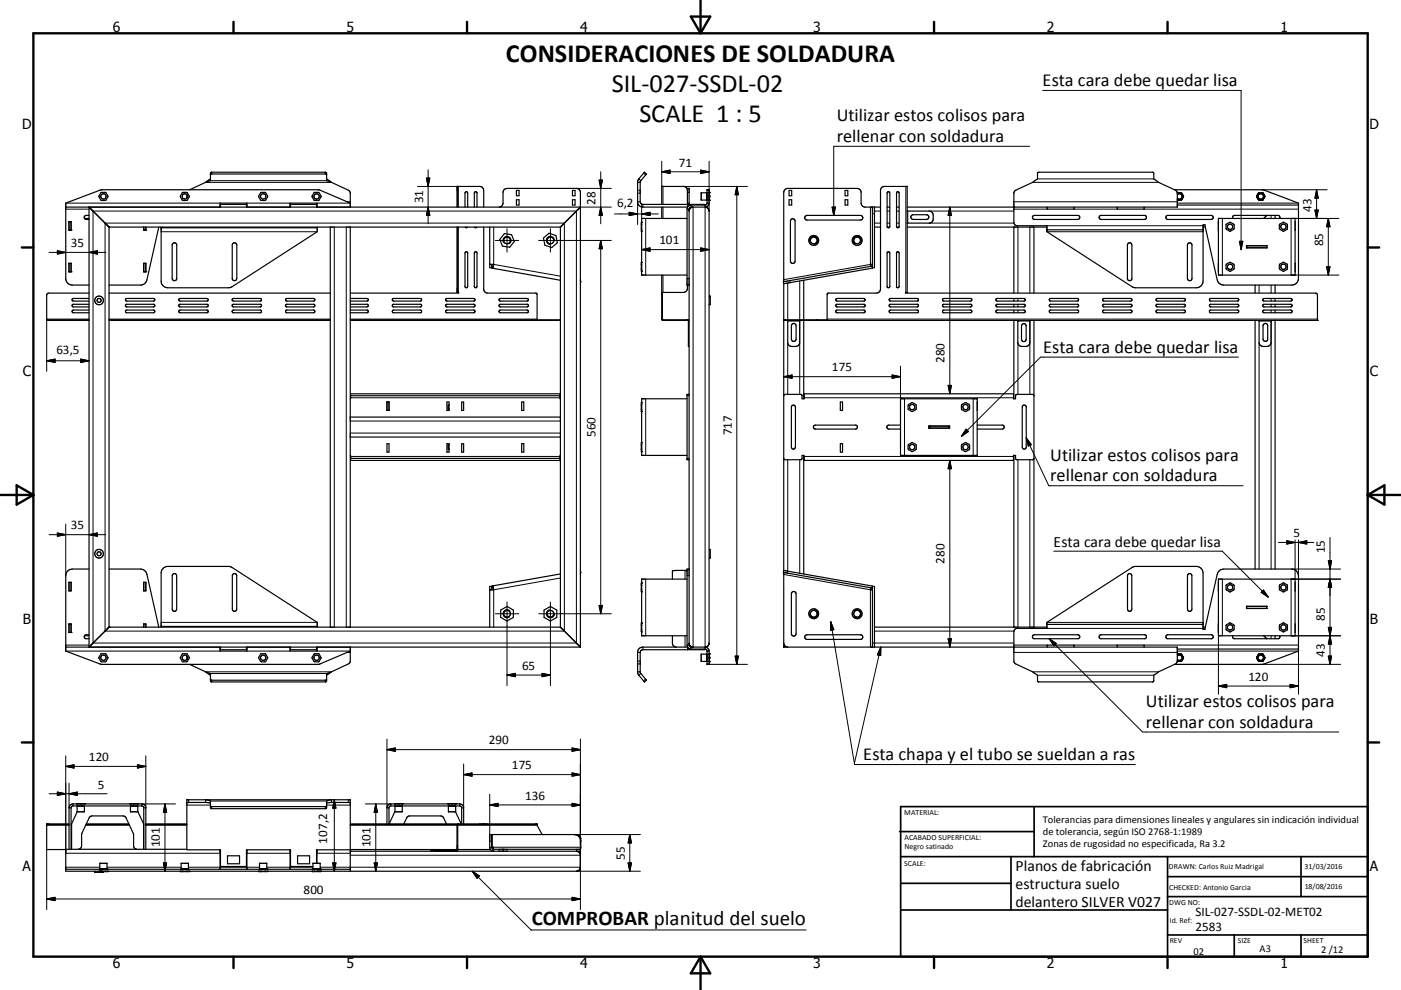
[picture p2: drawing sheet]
<svg xmlns="http://www.w3.org/2000/svg" width="420mm" height="297mm" viewBox="0 0 420 297" stroke-linecap="round" stroke-linejoin="round" font-family="sans-serif">
<defs><g id="words">
<g font-size="7.9">
<text x="151.6" y="18.5">CONSIDERACIONES DE SOLDADURA</text>
<text x="183.4" y="27.5">SIL-027-SSDL-02</text>
<text x="191.7" y="36.5">SCALE 1 : 5</text>
</g>
<text font-size="6.3" x="159.4" y="277.6">COMPROBAR planitud del suelo</text>
<g font-size="5.5">
<text x="312.6" y="25.8">Esta cara debe quedar lisa</text>
<text x="250.9" y="36.3">Utilizar estos colisos para</text>
<text x="250.9" y="42.6">rellenar con soldadura</text>
<text x="312.8" y="105.8">Esta cara debe quedar lisa</text>
<text x="314.9" y="138.2">Utilizar estos colisos para</text>
<text x="314.9" y="144.4">rellenar con soldadura</text>
<text x="343.6" y="212">Utilizar estos colisos para</text>
<text x="343.6" y="218.4">rellenar con soldadura</text>
<text x="258.8" y="228.1">Esta chapa y el tubo se sueldan a ras</text>
</g>
<g font-size="4.7">
<text x="315.9" y="164.2">Esta cara debe quedar lisa</text>
<text x="304.5" y="261.2">Planos de fabricación</text>
<text x="304.5" y="266.6">estructura suelo</text>
<text x="304.5" y="272">delantero SILVER V027</text>
</g>
<g font-size="4.2">
<text x="33.9" y="9.6">6</text>
<text x="103.9" y="9.6">5</text>
<text x="173.9" y="9.6">4</text>
<text x="243.8" y="9.6">3</text>
<text x="313.9" y="9.6">2</text>
<text x="383.9" y="9.6">1</text>
<text x="6.7" y="38.7">D</text>
<text x="410.5" y="38.7">D</text>
<text x="6.9" y="112.9">C</text>
<text x="410.7" y="112.9">C</text>
<text x="6.9" y="187.1">B</text>
<text x="410.7" y="187.1">B</text>
<text x="6.8" y="261.4">A</text>
<text x="410.7" y="261.4">A</text>
<text x="33.9" y="290.4">6</text>
<text x="103.9" y="290.4">5</text>
<text x="173.9" y="290.4">4</text>
<text x="243.8" y="290.4">3</text>
<text x="313.9" y="290.4">2</text>
<text x="383.9" y="290.4">1</text>
</g>
<g font-size="3.9">
<text x="203.5" y="50">71</text>
<text x="126.8" y="61" transform="rotate(-90 126.8 61)">31</text>
<text x="178.6" y="61.4" transform="rotate(-90 178.6 61.4)">28</text>
<text x="185" y="62.1">6,2</text>
<text x="393.2" y="63.7" transform="rotate(-90 393.2 63.7)">43</text>
<text x="21.3" y="74.2">35</text>
<text x="197.7" y="73.3">101</text>
<text x="396.7" y="73.9" transform="rotate(-90 396.7 73.9)">85</text>
<text x="16.9" y="106.2">63,5</text>
<text x="249.4" y="111.4">175</text>
<text x="283.2" y="108.9" transform="rotate(-90 283.2 108.9)">280</text>
<text x="178.6" y="131.1" transform="rotate(-90 178.6 131.1)">560</text>
<text x="219.4" y="130.6" transform="rotate(-90 219.4 130.6)">717</text>
<text x="21.3" y="158.8">35</text>
<text x="387.8" y="161.2">5</text>
<text x="397.2" y="165.9" transform="rotate(-90 397.2 165.9)">15</text>
<text x="283.2" y="169.2" transform="rotate(-90 283.2 169.2)">280</text>
<text x="397.2" y="186.4" transform="rotate(-90 397.2 186.4)">85</text>
<text x="397.2" y="197" transform="rotate(-90 397.2 197)">43</text>
<text x="156.5" y="200.9">65</text>
<text x="374.3" y="204.2">120</text>
<text x="146.6" y="223.4">290</text>
<text x="26.7" y="228.3">120</text>
<text x="153.5" y="230.8">175</text>
<text x="29.4" y="236.6">5</text>
<text x="157.5" y="239.9">136</text>
<text x="47.9" y="254.3" transform="rotate(-90 47.9 254.3)">101</text>
<text x="98.1" y="253.1" transform="rotate(-90 98.1 253.1)">107,2</text>
<text x="111.1" y="254.3" transform="rotate(-90 111.1 254.3)">101</text>
<text x="187.3" y="257.9" transform="rotate(-90 187.3 257.9)">55</text>
<text x="91" y="268.1">800</text>
<text x="358.4" y="274.9">SIL-027-SSDL-02-MET02</text>
<text x="358.4" y="279.4">2583</text>
</g>
<g font-size="3.1">
<text x="312.7" y="246.8">Tolerancias para dimensiones lineales y angulares sin indicación individual</text>
<text x="312.7" y="250.4">de tolerancia, según ISO 2768-1:1989</text>
<text x="312.7" y="254">Zonas de rugosidad no especificada, Ra 3.2</text>
<text x="357.8" y="286.5">02</text>
<text x="377.6" y="285.6">A3</text>
<text x="396.1" y="285.9">2 /12</text>
</g>
<g font-size="2.4">
<text x="271.1" y="244.4">MATERIAL:</text>
<text x="271.2" y="252">ACABADO SUPERFICIAL:</text>
<text x="271.2" y="254.7">Negro satinado</text>
<text x="271.1" y="259.7">SCALE:</text>
<text x="350.4" y="260.8">DRAWN: Carlos Ruiz Madrigal</text>
<text x="391.1" y="260.6">31/03/2016</text>
<text x="350.5" y="267">CHECKED: Antonio Garcia</text>
<text x="391.2" y="266.7">18/08/2016</text>
<text x="350.5" y="271.4">DWG NO:</text>
<text x="350.7" y="276.9">Id. Ref:</text>
<text x="350.7" y="282.8">REV</text>
<text x="371.1" y="282.9">SIZE</text>
<text x="390.8" y="283">SHEET</text>
</g>
</g></defs>
<g fill="none" stroke="#000" stroke-width=".36">
<path d="M54.6 57.9l.3-.2 1.3 .2 .5 .9-.5 1.2-.3 .2-1.3-.2-.5-.9zM56 58.4v1.1M61.6 54.7l1.5-.5v-2.3l.4-.2h34l.4 .3v2.2l1.5 .5M61.6 54.7l-4.7 2.2M63.1 52.4l.3-.2h34.2l.3 .3M63.1 53.7l-1.5 1M78.1 57.9l.3-.2 1.3 .2 .5 1-.6 1.2-1.5-.1-.5-.9zM94.1 57.9l.3-.2 1.3 .2 .6 1-.6 1.1-.3 .2-1.3-.2-.5-.9zM97.9 53.7l1.5 1M99.4 54.7l5.4 2.6 .2 .7v4.1M137.2 55.9v6.2M154.8 57.1h.8v1.6h-.8z"/>
<path d="M154.8 59.9h.8v1.6h-.8zM171.6 57.1h.8v1.6h-.8zM171.6 59.9h.8v1.6h-.8zM191.2 54.7v5.8a1.59 1.59 0 0 0 1.6 1.6h13.3M191.2 54.7h.7M191.5 53.7l-.3 1M191.5 53.7l.6 .5M191.9 54.7v5.8l.1 .4 .5 .4h18.6v.2M192.1 54.2l-.2 .5M193.2 51.7l-1.7 2M193.2 51.7l.6 .5M193.2 51.7h.1"/>
<path d="M193.8 52.2h.1M193.8 52.2l-1.7 2M206 56.6l.6-.1v4.8M211.9 57.8v2.2M212 57.8h-1.8v2.2h1.8M212 58.1v.6M212 59.2v.6M212.6 59l.1 .1M212.6 60v.1M212.6 57.8v2.3M212.6 57.8l.1 .1M212.6 57.8v.1"/>
<path d="M212.7 60l-.1 .1M212.7 58.8l-.1 .1M236.6 57.1h.8v1.6h-.8zM236.6 59.9h.8v1.6h-.8zM253.4 57.1h.8v1.6h-.8zM253.4 59.9h.8v1.6h-.8zM266.1 57.7l.5-.1 .2 .3v10a.4 .4 0 0 1-.4 .4 .4 .4 0 0 1-.4-.4zM268.9 57.7l.5-.1 .2 .3v10a.4 .4 0 0 1-.4 .4 .4 .4 0 0 1-.4-.2zM352.1 56.9l26.7 .1 10.5 3.9v22.6a2.02 2.02 0 0 1-2 2h-20.4a2.01 2.01 0 0 1-2-1.5l-3.6-16.6h-.6v16.9a2.03 2.03 0 0 1-2 2l-18.8-.1-26-16.7v-1.8h-8.9l-.7-.2-.2-.3v-9.7l.5-.4 5-2.4 1.5-1v-1.7l.2-.3h34.3l.3 .3v1.7l1.5 1 5.4 2.6 .2 .7v4.1h-81M353 57.8h1.2M353 58.4a.81 .81 0 0 1 1.1-.1 .81 .81 0 0 1 0 1.2 .81 .81 0 0 1-1.1 0M353.5 57.8l-.5 .2"/>
<path d="M353.7 57.8l.6 .3M354.2 57.8v.1M354.2 57.8l.6 1.1M354.2 57.9l.2 .2M354.3 58.1l.3 .4M354.3 59.7l-.6 .3-.7-.2M354.4 59.7l-.2 .3M354.4 58.1v.2M354.5 58.3l.2 .8-.4 .6M354.7 58.6l.1 .3M354.8 58.9l-.4 .8M354.8 58.9l-.6 1.1"/>
<path d="M376.7 58.9l.7 1.1M376.7 58.9l.4 .7M377.2 59.7l.2 .3M377.4 57.8h1.2M377.4 57.8l-.7 1.1M377.4 57.9l-.7 1M377.4 57.8v.1M378.6 57.8v.1M378.6 57.8l.7 1.1M378.6 60h.1M378.7 58l.3 .5M378.8 59.7l-.1 .2"/>
<path d="M379 59.3l-.1 .2M379.1 58.6l.1 .2M379.2 59.1l-.1 .1M379.2 58.9v.1M379.3 58.9l-.7 1.1h-1.2M19.7 62.1l154.3 .1-6 5.9M20.7 79h.6v2.5h-.6zM20.7 66.5h.6v2.5h-.6zM20.7 66.5h.6M25.3 65.5h1.4M26.7 64.6h-.8a.61 .61 0 0 0-.7 .6 .61 .61 0 0 0 .7 .6h.8M32.7 68.1l-6-6v132l6-6"/>
<path d="M32.7 68.1v120M32.7 68.1h135.3M43.1 79h.6v2.5h-.6zM43.1 68.1v.9h.6v-.9M47.6 68.1l-3.6 15.9a1.95 1.95 0 0 1-1.9 1.5h-9.4M48.3 68.1v16.2a1.98 1.98 0 0 0 2 2h18.2l.8-.2 25.8-16.6v-1.4M48.3 68.3h46.8M51.9 73a.68 .68 0 0 1 .7-.1 .68 .68 0 0 1 .4 .6v10a.69 .69 0 0 1-.7 .7 .69 .69 0 0 1-.7-.7v-10zM66 62.1v-1.2h8v1.2M66 61.3h8M66.1 61.3v.8M69.9 73a.7 .7 0 0 1 .7-.1 .7 .7 0 0 1 .4 .6v10a.69 .69 0 0 1-.7 .7 .69 .69 0 0 1-.7-.7v-10z"/>
<path d="M73.9 61.3v.8M87 62.1v-1.2h8v1.2M87 61.3h8M87.1 61.3v.8M94.9 61.3v.8M99 68.1v120M105 68.1v120M105 60.9l-9-3.8-.8-.2-65 .1-10.5 3.9v22.6a1.97 1.97 0 0 0 2 2h5M137 68.1v19.6h.5v.2h-32.5M137 62.1v-6.2h6.8l.8 .3 .4 .9v5M137.2 68.1v19.6M139.4 62.1v-4.2a.4 .4 0 0 1 .4-.4 .4 .4 0 0 1 .4 .4v4.2"/>
<path d="M139.5 68.1l.3 .2 .4-.2M139.5 75.7l.4-.2 .3 .4v10a.41 .41 0 0 1-.4 .4 .41 .41 0 0 1-.4-.4zM142.2 62.1v-4.2a.4 .4 0 0 1 .4-.4 .4 .4 0 0 1 .4 .4v4.2M142.3 68.1l.3 .2 .4-.2M142.3 75.7l.4-.2 .3 .4v10a.41 .41 0 0 1-.4 .4 .41 .41 0 0 1-.4-.4zM145 68.1l.1 19.2 .6 .5 .5 .1h14.5l.3 .4v7.6M146.8 68.1v12.2h.6v-1M146.8 79.3h1.2l-.2 1.2M147.9 79.9l-.4-.1-.1 .6 .4 .1M149.6 62.1l.8-.2 .4-.7v-3.7l.3-.5 .7-.4 21-.1 .8 .3 .4 .7v136.6M151.2 70.1l2.2 .3 .8 2-1.4 1.8-2.2-.4-.8-2zM162.9 71.4l1.7-1.4 2.1 .7 .4 2.1-1.7 1.5-2-.7z"/>
<path d="M168 68.1v120M168 68.1h.1M192.3 66.7v2.7M192.3 78.7v2.7M192.3 79.5h.1M192.3 79.2h.1M192.3 66.7h.1M192.3 67.2h.1M192.3 67.5h.1M192.3 68.6h.1M192.3 68.8h.1M192.3 69.3h.1"/>
<path d="M192.3 69.4h.1M192.3 79.2l.1 .2M192.3 67.2v.3M192.3 68.6v.2M192.3 69.3v.1M192.3 78.7h.1M192.3 78.7l.1 .1M192.3 66.7l.1 .1M192.4 79.4l-.1 .1M192.4 69.3l-.1 .1M198.4 61.3v-5.4l6.7 .1 .5 .2 .5 .7v5.4M198.4 62.1v3.4"/>
<path d="M206 65.5h-13.6v17h13.6M207.8 62.1a1.18 1.18 0 0 0-1.2 1M211.4 62.1l-4.4 .1-.4 .5v130.8l.1 .4 .5 .2h4.2M211.4 62.1a1.2 1.2 0 0 1 1.2 1.2v129.6a1.21 1.21 0 0 1-1.2 1.2M212 60.9l-.4 .6h-4.7l-.7 .5-.2 .5v23h.6M212 60.9h.6M212 60.9v-4h.6v4M212.6 60.9l-.5 1-.7 .2M237.2 65.8a.71 .71 0 0 1 .8-.1 .71 .71 0 0 1 .4 .6v12a.7 .7 0 0 1-.7 .7 .7 .7 0 0 1-.7-.7v-12zM241.4 64.9l.6-.3h16a.7 .7 0 0 1 .7 .7 .7 .7 0 0 1-.7 .7h-16a.68 .68 0 0 1-.7-.4 .68 .68 0 0 1 .1-.7zM261.1 79.9h.1M261.6 62.1v18.2h.6v-18.2"/>
<path d="M261.6 79.3h-.6l.1 .6M262.2 68.1h1.8M264 62.1h-4.6l-.8-.2-.4-.7-.1-4-.6-.6-.5-.1h-20.8l-.8 .3-.4 .9-.1 26.7M266 62.1h.8M266 68.1h.7M266.1 75.7l.3-.2 .4 .4v10a.41 .41 0 0 1-.4 .4 .41 .41 0 0 1-.4-.4zM268.8 62.1h.8M268.8 68.1h.7M268.9 75.7l.3-.2 .4 .4v10a.4 .4 0 0 1-.4 .4 .4 .4 0 0 1-.4-.2zM272 68.1h41.9M272 63.3l6.8 .1 .7 .4 .3 .7-.1 1.7-.9 .7h-6.8M273.3 64.7l.5-.3h4a.71 .71 0 0 1 .7 .7 .71 .71 0 0 1-.7 .7h-4a.7 .7 0 0 1-.7-.4 .7 .7 0 0 1 .2-.7z"/>
<path d="M304 68.1v19.8M309.6 64.9l.5-.3h13a.61 .61 0 0 1 .6 .6 .61 .61 0 0 1-.6 .6h-13l-.5-.2zM310 68.1v19.8M313.9 68.9h46.8M313.9 62.1v.6h8.1v-.6M329.6 64.9l.5-.3h13a.61 .61 0 0 1 .6 .6 .61 .61 0 0 1-.6 .6h-13l-.6-.4zM335 62.1v.6h8v-.6M338.2 73a.67 .67 0 0 1 .8-.1 .67 .67 0 0 1 .3 .6v10a.67 .67 0 0 1-.6 .7 .67 .67 0 0 1-.7-.7v-10zM349.6 64.9l.5-.3h13a.61 .61 0 0 1 .6 .6 .61 .61 0 0 1-.6 .6h-13l-.5-.2zM353 61.5h36.3M353 60h1.2M356.2 73a.68 .68 0 0 1 .8-.1 .68 .68 0 0 1 .4 .6v10a.69 .69 0 0 1-.7 .7 .69 .69 0 0 1-.7-.7v-10z"/>
<path d="M360.7 68.1h.7M365.3 68.1h.1M365.3 79v2.5M365.3 66.5v2.5M365.3 65.5h23v17h-23zM367.7 79.2l1.1-.5 1.1 .5v1.6l-1 .6-1.2-.6zM367.7 67.2l.9-.5 1.3 .5v1.6l-1.1 .6-1.1-.6zM369.6 65.5l.1-.7 .4-.2h13l.5 .2 .1 .7M373.7 73.7h6v.6h-6zM373.7 73.7h6M379.8 64.6l-.9 .9M382.3 64.6v.9"/>
<path d="M383.7 79.2l1.1-.5 1.1 .5v1.6l-1 .6-1.2-.6-.1-.3zM383.7 67.2l.9-.5 1.3 .5v1.6l-1.1 .6-1.1-.6-.1-.2zM388.3 79v2.5M388.3 66.5v2.5M14 95.9h12.7M26.7 87.9h-12.1l-.3 .1-.3 .5v7.6h12.7M26.7 89.5h-4.7a.39 .39 0 0 0-.4 .4 .39 .39 0 0 0 .4 .4h4.7M26.7 93h-4.7a.41 .41 0 0 0-.4 .4 .41 .41 0 0 0 .4 .4h4.7M26.7 91.3h-4.8a.41 .41 0 0 0-.3 .4 .41 .41 0 0 0 .4 .4h4.7M32.7 96.1h66.3M32.7 95.9h66.3M32.7 87.9h66.3"/>
<path d="M37.7 89.6l8.3-.1a.39 .39 0 0 1 .4 .4 .39 .39 0 0 1-.4 .4h-8l-.4-.2zM37.7 91.4l8.4-.1a.4 .4 0 0 1 .3 .4 .4 .4 0 0 1-.4 .4h-8l-.4-.2zM37.7 93.1l8.3-.1a.4 .4 0 0 1 .4 .4 .4 .4 0 0 1-.4 .4h-8l-.4-.2zM53.7 89.6l8.3-.1a.39 .39 0 0 1 .4 .4 .39 .39 0 0 1-.4 .4h-8l-.4-.2zM53.7 93.1l8.3-.1a.41 .41 0 0 1 .4 .4 .41 .41 0 0 1-.4 .4h-8l-.4-.2zM53.7 91.4l8.4-.1a.41 .41 0 0 1 .3 .4 .41 .41 0 0 1-.4 .4h-8l-.4-.2zM69.8 89.6l8.2-.1a.39 .39 0 0 1 .4 .4 .39 .39 0 0 1-.4 .4h-8l-.4-.3zM69.8 91.4l8.3-.1a.41 .41 0 0 1 .3 .4 .41 .41 0 0 1-.4 .4h-8l-.4-.4zM69.8 93.1l8.2-.1a.41 .41 0 0 1 .4 .4 .41 .41 0 0 1-.4 .4h-8l-.4-.3zM85.8 89.6l8.2-.1a.39 .39 0 0 1 .4 .4 .39 .39 0 0 1-.4 .4h-8l-.4-.3zM85.8 93.1l8.2-.1a.41 .41 0 0 1 .4 .4 .41 .41 0 0 1-.4 .4h-8l-.4-.3zM85.8 91.4l8.3-.1a.41 .41 0 0 1 .3 .4 .41 .41 0 0 1-.4 .4h-8l-.4-.4z"/>
<path d="M105 96.1h63M105 95.9h63M105 89.5h5a.39 .39 0 0 1 .4 .4 .39 .39 0 0 1-.4 .4h-5M105 91.3h5.1a.41 .41 0 0 1 .3 .4 .41 .41 0 0 1-.4 .4h-5M105 93h5a.4 .4 0 0 1 .4 .4 .4 .4 0 0 1-.4 .4h-5M117.7 93.2l.3-.2h8a.41 .41 0 0 1 .4 .4 .41 .41 0 0 1-.4 .4h-8l-.3-.2zM117.7 91.5l.2-.2h8.2a.41 .41 0 0 1 .3 .4 .41 .41 0 0 1-.4 .4h-8l-.3-.2zM117.8 89.6l8.2-.1a.39 .39 0 0 1 .4 .4 .39 .39 0 0 1-.4 .4h-8l-.4-.3zM133.7 89.6l8.3-.1a.39 .39 0 0 1 .4 .4 .39 .39 0 0 1-.4 .4h-8l-.4-.3zM133.7 91.4l8.5-.1a.41 .41 0 0 1 .2 .4 .41 .41 0 0 1-.4 .4h-8l-.4-.4zM133.7 93.1l8.3-.1a.41 .41 0 0 1 .4 .4 .41 .41 0 0 1-.4 .4h-8l-.4-.3zM147.8 80.5l20.2 3.6"/>
<path d="M149.7 89.6l8.3-.1a.39 .39 0 0 1 .4 .4 .39 .39 0 0 1-.4 .4h-8l-.4-.3zM149.7 93.1l8.3-.1a.4 .4 0 0 1 .4 .4 .4 .4 0 0 1-.4 .4h-8l-.4-.3zM149.7 91.4l8.5-.1a.41 .41 0 0 1 .2 .4 .41 .41 0 0 1-.4 .4h-8l-.4-.4zM174 83.9v.1M174 84.3h.1M174.1 84.4v.1M174.1 84.5h.1M174.1 84.5l-.1 .6M192.3 80.5h.1M192.3 80.8h.1M192.3 81.4h.1M192.3 80.5v.3"/>
<path d="M192.4 81.3l-.1 .1M198.4 82.5v13.4l.3 .2 7.7 .1v7.7h.2M198.4 87.9h.2M198.6 87.7v8.1l7.7 .1 .3 .4M206.1 85.5l-.1 1.5-.9 .7h-6.7M206.1 95.9v.2M212.6 88.8h.3v2.6h-.3M234.9 84.5h.1M234.9 84.5l.1 .6M234.9 84.5l26.5-4.7 .1 .6-26.5 4.7M235 96.1h160v-7.6l-.1-.3-.5-.3h-122.9v-.2h.5v-31.8h-6.8l-.8 .3-.4 .9-.1 30.2-.6 .5-.5 .1h-14.5l-.3 .3v7.9M235 95.9h13"/>
<path d="M235 85.1v86M235 85.1h.1M236.2 96.1v6.9l.4 .7 .8 .2 1.7-.1 .6-.8v-6.9M237.5 97.2a.7 .7 0 0 1 .8-.1 .7 .7 0 0 1 .4 .6v4a.71 .71 0 0 1-.7 .7 .71 .71 0 0 1-.7-.7v-4zM241 84.1v11.8M241 96.1v23.5M250.7 89.6l8.3-.1a.39 .39 0 0 1 .4 .4 .39 .39 0 0 1-.4 .4h-8l-.4-.3zM250.7 93.1l8.3-.1a.41 .41 0 0 1 .4 .4 .41 .41 0 0 1-.4 .4h-8l-.4-.3zM250.7 91.4l8.4-.1a.41 .41 0 0 1 .3 .4 .41 .41 0 0 1-.4 .4h-8l-.4-.4zM266.6 93.2l.4-.2h8a.41 .41 0 0 1 .4 .4 .41 .41 0 0 1-.4 .4h-8l-.4-.2zM266.6 91.5l.2-.2h8.3a.41 .41 0 0 1 .3 .4 .41 .41 0 0 1-.4 .4h-8l-.4-.2zM266.7 89.6l8.3-.1a.39 .39 0 0 1 .4 .4 .39 .39 0 0 1-.4 .4h-8l-.4-.3z"/>
<path d="M282.7 89.6l8.3-.1a.39 .39 0 0 1 .4 .4 .39 .39 0 0 1-.4 .4h-8l-.4-.3zM282.7 93.1l8.3-.1a.41 .41 0 0 1 .4 .4 .41 .41 0 0 1-.4 .4h-8l-.4-.3zM282.7 91.4l8.4-.1a.41 .41 0 0 1 .3 .4 .41 .41 0 0 1-.4 .4h-8l-.4-.4zM298.7 89.6l8.3-.1a.39 .39 0 0 1 .4 .4 .39 .39 0 0 1-.4 .4h-8l-.4-.3zM298.7 93.1l8.3-.1a.4 .4 0 0 1 .4 .4 .4 .4 0 0 1-.4 .4h-8l-.4-.3zM298.7 91.4l8.4-.1a.41 .41 0 0 1 .3 .4 .41 .41 0 0 1-.4 .4h-8l-.4-.4zM304 89.5v.8M304 91.3v.8M304 93v.8M304 96.1v23.5M305.2 96.1v6.9l.4 .7 .8 .2 1.7-.1 .6-.8 .1-6.9M306.5 97.3a.7 .7 0 0 1 .7-.1 .7 .7 0 0 1 .4 .6v4a.7 .7 0 0 1-.7 .7 .7 .7 0 0 1-.7-.8v-3.9z"/>
<path d="M310 96.1v92M314.7 89.6l8.3-.1a.39 .39 0 0 1 .4 .4 .39 .39 0 0 1-.4 .4h-8l-.4-.3zM314.7 93.1l8.3-.1a.4 .4 0 0 1 .4 .4 .4 .4 0 0 1-.4 .4h-8l-.4-.3zM314.7 91.4l8.4-.1a.41 .41 0 0 1 .3 .5 .41 .41 0 0 1-.4 .3h-8l-.4-.4zM330.7 89.6l8.3-.1a.39 .39 0 0 1 .4 .4 .39 .39 0 0 1-.4 .4h-8l-.4-.3zM330.7 93.1l8.3-.1a.4 .4 0 0 1 .4 .4 .4 .4 0 0 1-.4 .4h-8l-.4-.3zM330.7 91.4l8.4-.1a.41 .41 0 0 1 .3 .5 .41 .41 0 0 1-.4 .3h-8l-.4-.4zM346.7 89.6l8.3-.1a.39 .39 0 0 1 .4 .4 .39 .39 0 0 1-.4 .4h-8l-.4-.3zM346.7 93.1l8.3-.1a.4 .4 0 0 1 .4 .4 .4 .4 0 0 1-.4 .4h-8l-.4-.3zM346.7 91.4l8.4-.1a.41 .41 0 0 1 .3 .4 .41 .41 0 0 1-.4 .4h-8l-.4-.4zM362.7 89.6l8.3-.1a.39 .39 0 0 1 .4 .4 .39 .39 0 0 1-.4 .4h-8l-.4-.3zM362.7 93.1l8.3-.1a.4 .4 0 0 1 .4 .4 .4 .4 0 0 1-.4 .4h-8l-.4-.3z"/>
<path d="M362.7 91.4l8.4-.1a.41 .41 0 0 1 .3 .5 .41 .41 0 0 1-.4 .3h-8l-.4-.4zM376.3 85.5v2.4M376.3 96.1v74.6M377.5 96.1v6.9l.4 .7 .8 .2 1.7-.1 .6-.8 .1-6.9M378.7 89.6l8.3-.1a.39 .39 0 0 1 .4 .4 .39 .39 0 0 1-.4 .4h-8l-.4-.2zM378.7 93.1l8.3-.1a.4 .4 0 0 1 .4 .4 .4 .4 0 0 1-.4 .4h-8l-.4-.2zM378.7 91.4l8.4-.1a.4 .4 0 0 1 .3 .4 .4 .4 0 0 1-.4 .4h-8l-.4-.4zM378.9 97.2a.68 .68 0 0 1 .8-.1 .68 .68 0 0 1 .4 .6v4a.7 .7 0 0 1-.7 .7 .7 .7 0 0 1-.7-.7v-4zM382.3 85.5v2.4M382.3 89.5v.8M382.3 91.3v.8M382.3 93v.8"/>
<path d="M382.3 96.1v74.6M105 119.6l.1-1.5h62.8l.1 1.5M105.1 118.7h62.8M206 119.6h-13.6v17h13.6M206.6 118.3h-.6v19.6h.6M206.6 118.3h-.1M235 118.7l.4-.4h4.7l.4 .3v1h.6v-1.5h62.8v1.5h.6v-1l.4-.3h4.7l.4 .4M270 119.6h23v17h-23zM105 131.1h63M105 125.1h63M105 136.6l.1 1.5h62.8l.1-1.5M105.1 137.5h62.8"/>
<path d="M116 120.6h.6v2.5h-.6zM116 133.1h.6v2.5h-.6zM116 120.6v2.5M134 120.6h.6v2.5h-.6zM134 133.1h.6v2.5h-.6zM134.4 133.5v1.3l.2 .1-.2-.1v-1.3l.2-.1zM134.6 121.5l-.2 .6 .2 .7M134.6 121.4l-.2 .1v1.3l.2 .1-.2-.1v-1.3l.2-.1M134.6 133.5l-.2 .6 .2 .7M138.4 120.6h.6v2.5h-.6zM138.4 133.1h.6v2.5h-.6zM156.4 120.6h.6v2.5h-.6z"/>
<path d="M156.4 133.1h.6v2.5h-.6zM192.3 120.8v2.6M192.3 132.8v2.7M192.3 120.8h.1M192.3 121.3h.1M192.3 121.6h.1M192.3 122.7h.1M192.3 122.9h.1M192.3 123.4h.1M192.3 134.7h.1M192.3 134.9h.1M192.3 135.5h.1"/>
<path d="M192.3 133.6h.1M192.3 133.3h.1M192.3 121.3v.3M192.3 122.7v.2M192.3 134.7v.2M192.3 133.3v.3M192.3 120.8l.1 .1M192.3 132.8h.1M192.3 132.8l.1 .1M192.4 123.4h-.1M192.4 135.4l-.1 .1M206.5 137.9l.1 .1"/>
<path d="M235 137.5l.4 .4h4.7l.4-.3v-1h.6v1.5h62.8v-1.5h.6v1l.4 .3h4.7l.4-.4M237.5 121.6h.7l.3 .5v12a.61 .61 0 0 1-.6 .6 .61 .61 0 0 1-.6-.6v-12zM241 136.6v35.6M244.1 127.6l12.4-.1a.6 .6 0 0 1 .6 .6 .6 .6 0 0 1-.6 .6h-12a.6 .6 0 0 1-.6-.4 .6 .6 0 0 1 .2-.7zM251.9 120.6h.7v2.5h-.7zM251.9 133.1h.7v2.5h-.7zM270 127.5h-3.5a.6 .6 0 0 0-.6 .6 .6 .6 0 0 0 .6 .6h3.5M272.4 121.3l.9-.5 1.2 .5 .2 .3-.2 1.3-.9 .5-1.2-.5-.1-.2zM278.5 127.8h6v.7h-6zM278.5 128.4h6M278.5 127.8h6M279 127.8h.1"/>
<path d="M279 128.4v.1M288.4 121.3l.9-.5 1.3 .5v1.6l-1 .5-1.2-.5zM288.4 133.3l1.1-.5 1.1 .5v1.6l-1 .6-1.2-.6zM293 120.6h.1M293 123.1h.1M293 127.5h7.5a.6 .6 0 0 1 .6 .6 .6 .6 0 0 1-.6 .6h-7.5M304 136.6v51.5M306.6 121.8a.61 .61 0 0 1 .7-.2 .61 .61 0 0 1 .4 .5v12a.6 .6 0 0 1-.6 .6 .6 .6 0 0 1-.6-.6zM20.7 174.7h.6v2.5h-.6zM20.7 177.2h.6M26.7 170.7h-5a2.02 2.02 0 0 0-2 2v22.6l10.5 4h65.3l9.5-4M32.7 170.7h9.4a2.02 2.02 0 0 1 1.9 1.6l3.6 15.8"/>
<path d="M43.1 174.7h.6v2.5h-.6zM43.1 177.2h.6M51.9 172.2a.66 .66 0 0 1 .7-.1 .66 .66 0 0 1 .4 .6v10a.66 .66 0 0 1-.7 .7 .66 .66 0 0 1-.7-.7v-10zM69.9 172.2a.66 .66 0 0 1 .7-.1 .66 .66 0 0 1 .4 .6v10a.66 .66 0 0 1-.7 .7 .66 .66 0 0 1-.6-.7v-10zM147.4 176.9v-1h-.6v12.2M147.8 175.8h-.4l.1 .6h.4M147.8 175.8l.2 1.1h-1.2M168 172.2l-20.2 3.6M174 171.1l.1 .6M174 172.2v.1M174.1 171.9l-.1 .1M174.1 171.7v.1"/>
<path d="M174.1 171.7h.1M192.3 174.9v2.7M192.3 174.9h.1M192.3 175.4h.1M192.3 175.7h.1M192.3 176.8h.1M192.3 177h.1M192.3 177.6h.1M192.3 175.4v.3M192.3 176.8v.1M192.3 176.9v.1M192.3 174.9l.1 .1"/>
<path d="M192.4 176.8l-.1 .1M192.4 176.9h-.1M192.4 177.5l-.1 .1M201.6 171.4v2.3M201.6 171.3v.1M201.6 171.3l1.2-.2 3.2 .2M206 173.7h-13.6v17h13.6M206.6 170.7h-.6v23.1l.2 .5 .7 .4h4.5l.5 .3 .1 .3M212.6 164.8h.3v2.6h-.3M234.9 171.7l.1 22.4M235 171.1l26.5 4.7-.1 .6-26.5-4.7M235 171.1l-.1 .6"/>
<path d="M237.5 177.6a.72 .72 0 0 1 .8-.1 .72 .72 0 0 1 .4 .6v12a.71 .71 0 0 1-.7 .7 .71 .71 0 0 1-.7-.7v-12zM261.1 176.4l-.1 .5h.6M261.1 176.4h.1M338.2 172.2a.66 .66 0 0 1 .7-.1 .66 .66 0 0 1 .4 .6v10a.65 .65 0 0 1-.6 .7 .65 .65 0 0 1-.7-.7v-10zM356.1 172.4a.66 .66 0 0 1 .8-.3 .66 .66 0 0 1 .4 .6v10a.66 .66 0 0 1-.6 .7 .66 .66 0 0 1-.7-.7zM365.3 174.7v2.5M365.3 173.7h23v17h-23zM367.7 175.4l.9-.5 1.3 .5v1.6l-1 .6-1.2-.6zM383.7 175.4l.9-.5 1.3 .5v1.6l-1 .6-1.2-.6-.1-.2zM388.3 174.7v2.5M19.7 194.1h154.3M20.7 187.2h.6v2.5h-.6z"/>
<path d="M25.3 190.7h1.4M26.7 190.4h-.8a.6 .6 0 0 0-.7 .6 .6 .6 0 0 0 .7 .6h.8M32.7 188.1h135.3M43.1 188.1v-.9h.6v.9M48.3 188.1v-16.2a1.99 1.99 0 0 1 2-2h18.2l.8 .2 25.8 16.6v1.4M48.3 187.9h46.8M56 196.8v1.1M56.9 199.3l4.7 2.3M66 194.1v1.2h8v-1.2M66 194.9h8M66.1 194.1v.8M73.9 194.1v.8"/>
<path d="M87 194.1v1.2h8v-1.2M87 194.9h8M87.1 194.1v.8M94.9 194.1v.8M105 194.1v4.2l-.2 .6-5.4 2.7M150.1 183l2-1.1 1.8 1.2v2.2l-1.9 1-1.9-1.1zM163.1 183l1.9-1.1 1.9 1.1v2.2l-1.9 1.1-1.9-1.1zM168 188.1l6 6M192.3 186.9v2.7M192.3 188.8h.1M192.3 189h.1M192.3 189.5v.1"/>
<path d="M192.3 186.9h.1M192.3 187.7h.1M192.3 187.4h.1M192.3 188.8v.2M192.3 187.4v.3M192.3 186.9l.1 .1M192.4 189.5l-.1 .1M201.6 190.7l.1 2.8 .6 .5 .5 .1M206.1 194.9v-.8h-13.3a1.55 1.55 0 0 0-1.6 1.6v5.9M206.6 193.2a1.19 1.19 0 0 0 1.2 .9M211.1 194.7v.2l-18.6 .1-.3 .2-.3 .5v5.9M211.4 194.1l.7 .3 .5 .9"/>
<path d="M211.9 196.2v2.2M212 195.3h.6M212 195.3v4h.6v-4M212 196.2h-1.8v2.2h1.8M212 196.5v.6M212 197.6v.6M212.6 198.4v.1M212.6 196.2l.1 .1M212.7 196.1l-.1 2.4M212.7 198.4l-.1 .1M212.7 197.2v.3M212.7 196.1l-.1 .1"/>
<path d="M235 194.1h118l-.1 4.6-.5 .5-5 2.4-1.5 1v1.7l-.3 .3h-34.3l-.2-.3v-1.7l-1.5-1-5-2.4-.5-.5v-9.6l.9-.6h8.9v-1.8l26-16.7 18.8-.1a1.98 1.98 0 0 1 2 2v16.9h.6l3.6-16.5a2.08 2.08 0 0 1 2-1.6h20.4a2.06 2.06 0 0 1 2 2v22.6l-10.8 4h-26.4M235 192.9l.2 .8 1 .4M235.3 193.8l-.3 .3M241.4 190.7l.6-.3h16a.7 .7 0 0 1 .7 .7 .7 .7 0 0 1-.7 .7h-16a.68 .68 0 0 1-.7-.4 .68 .68 0 0 1 .1-.7zM261.6 194.1v-18.2h.6v18.2M262.2 188.1h51.7M309.6 190.7l.5-.3h13a.6 .6 0 0 1 .6 .6 .6 .6 0 0 1-.6 .6h-13l-.5-.2zM313.9 187.3h46.8M313.9 194.1v-.6h8.1v.6M329.8 190.6l13.3-.2a.6 .6 0 0 1 .6 .6 .6 .6 0 0 1-.6 .6h-13a.59 .59 0 0 1-.6-.4 .59 .59 0 0 1 .3-.6zM335 194.1v-.6h8v.6M349.6 190.7l.5-.3h13a.6 .6 0 0 1 .6 .6 .6 .6 0 0 1-.6 .6h-13l-.5-.2z"/>
<path d="M353 198.4h1.2M353 194.7h36.3M353 198.3l.5 .1M353 196.8a.81 .81 0 0 1 1.1 0 .81 .81 0 0 1 0 1.1 .81 .81 0 0 1-1.1 0M353.5 196.2l-.5 .2M353.7 196.2l.6 .4M354.2 196.2h-1.2M354.2 198.4h.1M354.2 196.2l.2 .3M354.2 196.2l.6 1.1M354.3 198.3l-.1 .1M354.3 196.6l.2 .2"/>
<path d="M354.3 198.1l-.6 .3M354.4 196.5l.1 .3M354.4 198v.1M354.5 196.8l.1 .9M354.5 196.8l.3 .5M354.6 197.7l-.1 .2M354.6 197.7l-.3 .4M354.8 197.3h.1M354.8 197.3l-.1 .2M354.8 197.3l-.6 1.1M360.7 188.1h.7M365.3 188.1h.1"/>
<path d="M365.3 187.2v2.5M367.7 187.4l.9-.5 1.3 .5v1.6l-1.1 .6-1.1-.6zM369.6 190.7l.1 .7 .4 .2h13l.5-.2 .1-.7M373.7 181.9h6v.7h-6zM373.7 182.5h6M376.7 197.3l.7 1.1M376.7 197.3h.1M376.7 197.3l.1 .2M376.9 197.6l.1 .1M377 196.8l-.3 .5M377 197.9l.1 .1M377.2 198.1l.2 .3"/>
<path d="M377.4 198.4h1.2M377.4 198.4h.1M377.4 196.2l-.4 .6M377.4 196.2l-.7 1.1M377.9 196.2l-.8 .5M378.2 196.2a1.09 1.09 0 0 1 .8 1.4 1.09 1.09 0 0 1-1.5 .7 1.09 1.09 0 0 1-.4-1.6M378.6 196.2h-1.2M378.6 198.4h.1M378.6 196.2l.6 1.1M378.6 196.2l.7 1.1M378.8 198.1l-.2 .3M378.9 190.7l.9 .9"/>
<path d="M379 197.7l-.1 .2M379.2 197.3h.1M379.2 197.3l-.1 .3M379.3 197.3l-.7 1.1M382.3 190.7v.9M383.7 187.4l.9-.5 1.3 .5v1.6l-1.1 .6-1.1-.6-.1-.2zM388.3 187.2v2.5M61.6 201.6l1.5 .5v2.3l.3 .2h34.2l.3-.3v-2.2l1.5-.5M61.6 201.6l1.5 1M97.9 203.8l-.4 .3h-34l-.4-.2M99.4 201.6l-1.5 1M191.2 201.6l.3 1"/>
<path d="M191.2 201.6h.7M191.5 202.6l1.7 1.9M191.9 201.6l.2 .5M192.1 202.1l1.7 2-.6 .5M192.1 202.1l-.6 .5M193.2 204.5v.1M14 247.4h6.7M20.7 254.8v-12.4l.5-1 .7-.2h20.6l.8 .2 .4 1v12.4M20.7 247.2h-6.7v7.7h5.7M21.3 254.8v-12.4l.2-.5 .4-.1 21 .1 .2 .5v12.4M21.3 247.2h.2M21.3 247.4h.2"/>
<path d="M21.5 247.2v7.6M23 241.1h2.4M23 241.1h.1M23.1 241.8v1.7h2.2v-1.7M23.1 241.9h2.2M23.1 241.1h-.1M23.1 243.5l-1.6 3.7M23.3 241.8h.7M23.4 254.8l.7-.2 .3-.6 .1-4 2.3-4.8 .8-.4h9.3l.6 .2 2.5 5.2 .1 3.8 .3 .6 .6 .2M24.1 241.1h.3M24.4 241.8h.6M25.3 241.1v.1"/>
<path d="M25.4 241.1l-.1 .1M25.4 241.1h.1M25.8 247.4h12.9M25.9 247.2h12.7M39 241.1h2.3M39.1 241.1v.1M39.1 241.8v1.7h2.2v-1.7M39.1 241.9h2.2M39.1 241.1h.1M39.3 241.8h.7M40.1 241.1h.3M40.4 241.8h.6"/>
<path d="M41.3 241.1h.1M41.3 243.4l1.8 3.8M43.1 247.2h.1M43.1 247.4h.1M43.1 247.2v7.6M43.7 247.2h12.3M43.7 247.4h12.3M56 254.8h-36.3v6.6h153.3l.7-.4 .3-.6v-4a1.19 1.19 0 0 0-1.2-1M56 240.7h6l1.1 .2M61.6 240.7v-.8l1.5 .4v2.1l.3 .2h34.2l.3-.2v-2.1l1.5-.4v.8M66 254.9v5.9M66 255.4h.1"/>
<path d="M68.2 256.8h3.6v2.3h-3.6zM73.9 255.4h.1M74 254.9v5.9M87 254.9v5.9M87 255.4h.1M89.2 256.8h3.6v2.3h-3.6zM93.8 260h-6.7v-5.1h-13.2v5.1h-7.8v-5.1h-10.1v-15h49v21.5M94.9 255.4h.1M95 254.9v4.1M97.9 241.7l-.3 .3h-34.2l-.3-.2M105 247.2h56v.4l1.5 2.8M105 254.9h-10.1v4.1"/>
<path d="M105 247.4h32.1M105 254.9h42M105 240.7h-6l-1.1 .2M105.1 254.9v.5M116 247.2v-5.1l.5-.7 .7-.2h20.9l.5 .2 .4 .7v5.1M116.6 247.2v-4.8l.1-.4 .5-.2h20.8l.4 .6v4.8M118.3 241.1h2.3M118.3 241.1l.1 .1M118.4 241.8v1.7h2.2v-1.7M118.4 241.9h2.2M118.4 243.4l-1.7 3.8M118.4 241.1h.1"/>
<path d="M118.7 241.8h.6M119.4 241.1l.1 .1M119.7 241.1l-.2 .1M119.7 241.8h.7M120.6 241.1h.1M121.1 247.2l.9-2 .8-.4h9.5l.6 .4 .9 2M134.3 241.1h2.4M134.3 241.1h.1M134.4 241.8v1.7h2.2v-1.7M134.4 241.9h2.2M134.5 241.1h-.1M134.7 241.8h.6"/>
<path d="M135.4 241.1h.3M135.7 241.8h.7M136.6 243.5l1.7 3.7M136.6 241.1v.1M136.7 241.1l-.1 .1M136.7 241.1h.1M137.4 247.2l-.4 .3v7.6l-7.8 .1v.2M145 247.2v.2M147.4 250.4v3.8M147.4 254.2l.4 .5M147.4 254.2h.5l.1 .6M147.5 250.4v3.8"/>
<path d="M147.8 254.2v.5M147.8 254.7l.2 .1M148 254.8h26M150.8 254.8v.6M161 247.4h-23.6l-.2 .2v7.4l-.4 .4M172.1 250.4a2.03 2.03 0 0 1 2 2M172.8 250.4h.4M172.9 250.4h-26.1v4l.5 .7 .7 .3M173.1 250.4l.8 .4 .2 .8-.1 3.8h-69M173.3 250.5l.6 .6 .1 .7M174 254.8h.1M174 254.9h.1"/>
<path d="M174.1 254.6l-.1 .1M19.7 260.8h85.3M28.4 261.4v.3h2.6v-.2M29.7 261.4h2.6M29.7 261.5h.5M29.7 261.4h.1M29.9 260.8h.3M29.9 260.7v-1.7h2.2v1.7M29.9 260.7h2.2M29.9 260.7l-.1 .1M30.2 261.5h.1M30.3 261.4h.1"/>
<path d="M30.3 261.4l-.1 .1M30.4 261.4l.1 .1M30.5 261.5h1M30.5 261.5h.1M30.6 260.8h.8M31.5 261.5h.1M31.6 261.4h.1M31.6 261.4l-.1 .1M31.7 261.4l.1 .1M31.8 261.5h.5M31.8 261.5h.1M32.1 260.7l-.3 .1"/>
<path d="M32.3 261.4h.1M54.1 261.4h2.6M54.1 261.5h.5M54.2 261.4h-.1M54.3 260.7v-1.7h2.2v1.7M54.3 260.7h2.2M54.4 260.7l.2 .1M54.4 260.7l-.1 .1M54.6 261.5h.1M54.7 261.4h.1M54.7 261.4l-.1 .1M54.8 261.4l.1 .1"/>
<path d="M54.9 261.5h1M54.9 261.5h.1M55 260.8h.8M55.9 261.5h.1M56 261.4h.1M56 261.4l.7 .1M56 261.4l.2 .1M56 261.4l-.1 .1M56.5 260.7l-.3 .1M56.6 261.4h.1M77.6 261.4h2.6M77.6 261.5h.5"/>
<path d="M77.7 261.4h-.1M77.8 260.8h.3M77.8 260.7v-1.7h2.2v1.7M77.8 260.7h2.2M77.8 260.7v.1M78.1 261.5h.1M78.2 261.4h.1M78.2 261.4l-.1 .1M78.3 261.4l.1 .1M78.3 261.4h-.1M78.3 261.4h.1M78.4 261.5h.1"/>
<path d="M78.4 261.5h1M78.5 260.8h.8M79.4 261.5h.1M79.5 261.4h.1M79.5 261.4l-.1 .1M79.6 261.4l.1 .1M79.7 261.5h.1M79.7 261.5h.5M79.9 260.7l-.2 .1M79.9 260.7l.1 .1M80.2 261.4h.1M80.2 261.5h.1"/>
<path d="M80.2 261.4v.1M93.6 261.4h2.7M93.6 261.5h.5M93.7 261.4h-.1M93.8 260.7v-1.7h2.2v1.7M93.8 260.7h2.2M93.8 260.7l.3 .1M94.1 261.5h.1M94.2 261.4h.1M94.2 261.4l-.1 .1M94.3 261.4l.1 .1M94.4 261.5h.1"/>
<path d="M94.4 261.5h1M94.5 260.8h.8M95.4 261.5h.1M95.5 261.4h.1M95.5 261.4l.7 .1M95.5 261.4l.2 .1M95.5 261.4l-.1 .1M96 260.7l-.3 .1M96.1 261.4h.2M96.3 261.4l-.1 .1"/>
<circle cx="31" cy="58.9" r=".8"/>
<circle cx="31" cy="58.9" r="1.34"/>
<circle cx="55.4" cy="58.9" r=".8"/>
<circle cx="78.9" cy="58.9" r=".8"/>
<circle cx="94.9" cy="58.9" r=".8"/>
<circle cx="378" cy="58.9" r="1.09"/>
<circle cx="378" cy="58.9" r=".8"/>
<circle cx="152" cy="72.1" r="1"/>
<circle cx="165" cy="72.1" r="1.01"/>
<circle cx="244" cy="72.1" r="1.01"/>
<circle cx="244" cy="72.1" r="1.48"/>
<circle cx="257" cy="72.1" r="1.01"/>
<circle cx="257" cy="72.1" r="1.48"/>
<circle cx="368.8" cy="68" r=".79"/>
<circle cx="384.8" cy="68" r=".81"/>
<circle cx="29.7" cy="90.1" r="1.3"/>
<circle cx="29.7" cy="90.1" r=".6"/>
<circle cx="368.8" cy="80" r=".8"/>
<circle cx="384.8" cy="80" r=".8"/>
<circle cx="273.5" cy="134.1" r=".8"/>
<circle cx="273.5" cy="134.1" r="1.34"/>
<circle cx="273.5" cy="122.1" r=".79"/>
<circle cx="289.5" cy="134.1" r=".8"/>
<circle cx="289.5" cy="122.1" r=".8"/>
<circle cx="29.7" cy="166.1" r="1.3"/>
<circle cx="29.7" cy="166.1" r=".6"/>
<circle cx="368.8" cy="176.2" r=".79"/>
<circle cx="384.8" cy="176.2" r=".8"/>
<circle cx="31" cy="197.3" r=".8"/>
<circle cx="31" cy="197.3" r="1.34"/>
<circle cx="55.4" cy="197.3" r="1.33"/>
<circle cx="55.4" cy="197.3" r=".8"/>
<circle cx="78.9" cy="197.3" r=".8"/>
<circle cx="78.9" cy="197.3" r="1.34"/>
<circle cx="94.9" cy="197.3" r="1.34"/>
<circle cx="94.9" cy="197.3" r=".8"/>
<circle cx="152" cy="184.1" r="1.02"/>
<circle cx="165" cy="184.1" r="1.02"/>
<circle cx="244" cy="184.1" r="1.02"/>
<circle cx="244" cy="184.1" r="1.47"/>
<circle cx="257" cy="184.1" r="1.01"/>
<circle cx="257" cy="184.1" r="1.48"/>
<circle cx="368.8" cy="188.2" r=".8"/>
<circle cx="378" cy="197.3" r=".8"/>
<circle cx="384.8" cy="188.2" r=".81"/>
</g>
<g fill="none" stroke="#000" stroke-width=".3">
<path d="M312.6 27.1h59.5v47.8M61.6 54.7h37.8M63.1 54.2h34.8M63.5 51.7v.5M97.5 51.7v.5M125.2 55.9h12.2v6.2M127.8 53.4h1.1l-.5 2.5zM128.4 50.9v16.2M137 57.1h.2M172.8 56.5h10.5M179.6 54h1l-.5 2.5zM180.1 51.5v15.6"/>
<path d="M191.2 57.1h.7M191.2 58h.7M193 52l.6 .5M198.4 51.5h14.2M198.4 51.5l2.5-.5v1zM198.4 48.4v7.5M198.8 55.9v5.4M204.9 55.9h19.2M206.1 57.7h.5M210.1 51l2.5 .5-2.5 .5zM212 57.1h.6M212.6 48.4v14.9"/>
<path d="M220.9 55.9v143.4M220.9 55.9l.5 2.5h-1zM271.6 55.9v31.8M308.7 43.9h-58.7v20.7M309.6 54.7h37.8M311.1 53.7h34.8M378.3 56.9h19.6M394.7 56.9v8.6M394.7 56.9l.5 2.5h-1zM14.7 75.7h17M17.2 75.2l2.5 .5-2.5 .5zM19.7 62.7h7"/>
<path d="M19.7 60.9h46.3M26.7 75.7l2.5-.5v1zM27.9 63.3h144.9v129.6h-144.9zM31.5 66.9h137.7v122.4h-137.7zM48.3 69.5h46.8M74 60.9h13M95 60.9h10M100.2 68.1v120M103.8 68.1v120M104.1 60.5h.9M128.4 62.1l.5 2.5h-1.1zM137.4 68.1v19.6"/>
<path d="M148 68.1v11.2l20 3.6M148.5 72.1h7M151 72.7a1.2 1.2 0 0 1 .4-1.6 1.2 1.2 0 0 1 1.6 .4 1.2 1.2 0 0 1-.4 1.7M152 68.6v7M161.5 72.1h21.8M165 68.6v7M166.2 72.3a1.2 1.2 0 0 0-1-1.4 1.2 1.2 0 0 0-1.4 1 1.2 1.2 0 0 0 1 1.4M174 62.1h9.3M180.1 62.1l.5 2.5h-1zM180.1 72.1v112M180.1 72.1l.5 2.5h-1zM184.2 64.2h13.2"/>
<path d="M188.6 63.7l2.6 .5-2.6 .5zM191.9 60.5h-.7v6.9M192.4 74.9h20.2M192.4 74.9l2.5-.5v1zM192.4 64.2l2.5-.5v1zM192.4 61v4.5M192.8 61.3v.8M193.6 65.5v17M198.8 62.1v3.4M206 62.7h.6M206.1 60.9h.5M207.2 61.5v.6"/>
<path d="M207.8 62.1v132M210.1 74.4l2.5 .5-2.5 .5zM211.4 61.5v133.2M242.8 72.3a1.2 1.2 0 0 1 1-1.4 1.2 1.2 0 0 1 1.3 1 1.2 1.2 0 0 1-1 1.4M249.5 62.1h1l-.5 2.5zM258 72.7a1.2 1.2 0 0 0-.4-1.6 1.2 1.2 0 0 0-1.7 .4 1.2 1.2 0 0 0 .4 1.7M261 62.1v17.2l-26 4.6M261.6 64.1h.6M262.2 63.3h1.8M262.2 66.9h1.8M266 63.3h.8M266 66.9h.8"/>
<path d="M268.8 63.3h.8M268.8 66.9h.8M272.2 63.3v3.6M278.6 63.3h25.4M278.6 66.9h25.4M284.8 62.1l.4 2.5h-.9zM284.8 62.1v56M304 62.7h9.9M304 60.5h49M305.2 68.1v19.8M308.8 68.1v19.8M313.9 69.5h46.8"/>
<path d="M313.9 67.7h46.8M322 62.7h13M343 62.7h46.3M353 60.9h36.3M365.3 66.9h.1M366.5 65.5v17M371.6 72.4h1l-.5 2.5zM381.1 64.6v.9M394.2 63h1l-.5 2.5zM398.2 65.5v17M398.2 65.5l.5 2.5h-1zM401.4 65.5h-14.3v17h14.3"/>
<path d="M26.7 95.7h-12.7v15.7M32.7 95.7h66.3M105 95.7h56M137 86.5h.2M198.4 95.7h.2M198.4 88.5h.2M198.8 82.5v5.2M198.8 95.9v.2M206 83.5h.6M206 95.9v.2M235.4 95.9v.2M236.2 84.9v11"/>
<path d="M236.2 96.3h3.5M236.8 84.2l.1 .6M239.8 84.3v11.6M239.8 96.1v22.2M244.7 95.9v.2M245.1 95.9v.2M248 95.7h147M305.2 96.3h3.6M305.2 89.5v.8M305.2 91.3v.8M305.2 93v.8M308.8 96.1v22.2"/>
<path d="M377.5 85.5v2.4M377.5 96.3h3.6M381.1 85.5v2.4M381.1 89.5v.8M381.1 91.3v.8M381.1 93v.8M381.1 96.1v74.6M397.7 80h1l-.5 2.5zM14 108.2h12.7M14 108.2l2.5-.5v1zM24.2 107.7l2.5 .5-2.5 .5zM105.1 119.3h62.8"/>
<path d="M193.6 119.6v17M206 118.7h.6M206.4 102.7h.2M235 113h35M235 113l2.5-.5v1zM236.2 102.9v15.4M241.1 119.3h62.8M267.5 112.5l2.5 .5-2.5 .5zM270 109.8v9.8M271.2 119.6v17M284.3 115.6h.9l-.4 2.5zM291.8 119.6v17"/>
<path d="M305.2 102.9v15.4M371.3 107.1h-59.3l-23.8 23.8M377.5 102.8v67.9M105 129.9h63M105 126.3h63M105.1 136.9h62.8M206 137.5h.6M236.2 137.9l-.2 34M239.8 137.9v34.1M241.1 136.9h62.8M284.8 138.1v56M284.8 138.1l.4 2.5h-.9z"/>
<path d="M289.6 128.8l.7 .7-2.1 1.4zM305.2 137.9v50.2M307.7 131.3l6.7 14.4h58.3M307.7 131.3l1.5 2.1-.9 .4zM308.8 137.9v50.2M17.2 159.9l2.5 .5-2.5 .5zM19.7 157.2v15.5M14.7 160.4h17M26.7 160.4l2.5-.5v1zM168 173.4l-20 3.5v11.2M193.6 173.7v17M205.4 171.1v2.6"/>
<path d="M206 172.7h.6M235 172.3l26 4.6v17.2M315.9 165.4h50.6l13.7 13.7M366.5 173.7v17M378.8 177l1.4 2.1-2.1-1.4zM383.3 162.7h10.6M385.8 162.2l2.5 .5-2.5 .5zM387.3 170.7h14.6M388.3 162v11.7M389.3 162.7l2.5-.5v1zM389.3 162v10.7M398.2 168.2h1l-.5 2.5z"/>
<path d="M398.7 161.2v38.1M398.7 173.7l.5 2.5h-1zM401.9 173.7h-14.8v17h14.8M19.7 193.5h7M19.7 195.3h46.3M48.3 186.7h46.8M74 195.3h13M95 195.3h10M104.1 195.7h.9M148.5 184.1h7M152 180.6v25.1M152.9 183.4a1.2 1.2 0 0 0-1.6-.2 1.2 1.2 0 0 0-.2 1.7 1.2 1.2 0 0 0 1.7 .2"/>
<path d="M161.5 184.1h21.8M164.8 183a1.19 1.19 0 0 0-.9 1.4 1.19 1.19 0 0 0 1.3 .9 1.19 1.19 0 0 0 1-1.4M165 180.6v25.1M179.6 181.6h1l-.5 2.5zM191.2 195.7h.7M191.2 199.2h.7M191.2 198.3h.7M192.8 194.1v.8M205.4 190.7v3.4M206 193.5h.6M207.2 194.1v.6M212 199.2h.6"/>
<path d="M212.6 199.3h11.5M220.4 196.8h1l-.5 2.5zM244.2 183a1.19 1.19 0 0 1 .9 1.3 1.19 1.19 0 0 1-1.3 1 1.19 1.19 0 0 1-1-1.4M249.1 186.5l7.1 42.9h84.2M249.1 186.5l.9 2.4-1 .2zM256 183.4a1.2 1.2 0 0 1 1.7-.2 1.2 1.2 0 0 1 .2 1.7 1.2 1.2 0 0 1-1.7 .2M261.6 192.9h42.4M262.2 189.3h41.8M264.1 194.1l-7.9 34.7M264.1 194.1l-.1 2.6-1-.2zM284.3 191.6h.9l-.4 2.5zM304 193.5h9.9"/>
<path d="M304 195.7h49M313.9 186.7h46.8M313.9 188.5h46.8M314.6 191.6l28 28h58.8M314.6 191.6l2.1 1.4-.7 .8zM322 193.5h13M343 193.5h46.3v14.8M353 195.3h36.3M365.3 189.3h.1M365.3 190.7v17.6M378.3 199.3h23.6M381.1 190.7v.9"/>
<path d="M398.2 196.8h1l-.5 2.5zM398.2 188.2h1l-.5 2.5zM398.7 190.7l.5 2.5h-1zM61.6 201.6h37.8M63.1 202.1h34.8M63.5 204.1v.5M97.5 204.1v.5M152 202.5h13M152 202.5l2.5-.5v1zM162.5 202l2.5 .5-2.5 .5zM193.6 203.8l-.6 .5M309.6 201.6h37.8"/>
<path d="M311.1 202.6h34.8M365.3 205.8h24M365.3 205.8l2.5-.5v1zM386.8 205.3l2.5 .5-2.5 .5zM14.7 238.1h17.4M17.2 237.6l2.5 .5-2.5 .5zM19.7 226.8v29.2h46.3M19.7 229.9h24M19.7 229.9l2.5-.5v1zM20.7 235v7.4h.6M20.7 238.1l2.5-.5v1zM41.2 229.4l2.5 .5-2.5 .5z"/>
<path d="M43.7 226.8v15.6h-.6M56.6 239.9v.8M100.2 239.9v21.5M100.2 239.9l.5 2.6h-1zM104.4 239.9v.8M116 221.7v20.7h.6M116 224.9h58M116 224.9l2.5-.5v1zM139 229.2v13.2h-.6M139 232.4h35M139 232.4l2.5-.5v1zM146.8 238.3v14.1h.6"/>
<path d="M171.5 224.4l2.5 .5-2.5 .5zM171.5 231.9l2.5 .5-2.5 .5zM174 221.7v51.2M14 247.6h6.7M14 254.8v18.1M14.6 247.2v.2M21.3 247.6h.2M21.9 241.2v.6M25.7 247.6h13.1M43.1 247.6h.1M43.7 247.6h12.3M49 258.9h1l-.5 2.5z"/>
<path d="M49.5 241.2v20.2M49.5 241.2l.5 2.5h-1zM52.6 241.2h-10.1v.6M56 241.5h7.1M63.1 240.3h34.8M63.5 242v.6M66 256.6h.1M73.9 256.6h.1M74 256h13M87 256.6h.1M94.9 256.6h.1M95 256h10"/>
<path d="M97.5 242v.6M97.9 241.5h7.1M99.7 258.9h1l-.5 2.5zM105 256.6h69M105 247.6h56M109.5 241.2h7.7v.6M112.2 258.9h1l-.5 2.5zM112.7 241.2l.5 2.5h-1zM112.7 241.2v20.2M130.4 255.2v.2M137 253.7h.2M137.4 247.2v.2"/>
<path d="M137.8 241.2v.6M143.8 247.2v.2M146.2 247.2v.2M146.8 254.2h.6M146.8 241.5h27.2M146.8 241.5l2.5-.5v1zM147.9 254.2h26.2M148 254.8v.6M149.6 254.8v.6M152 254.8v.6M160.6 247.2v.2M171.5 241l2.5 .5-2.5 .5z"/>
<path d="M172.1 250.4h19.9M172.8 254.8v.6M174 251.6h.1M188.3 258.9h1l-.5 2.5zM188.8 250.4v11M188.8 250.4l.5 2.5h-1zM14 269.7l2.5-.5v1zM14 269.7h160M19.7 260.2h10.2M30 260.8v.6M30.7 260.8v.6M32.1 260.2h22.2"/>
<path d="M56.5 260.2h21.3M80 260.2h13.8M95.2 260.8v.6M96 260.2h78M96 260.8v.6M141.6 261.4l17.6 17.6h82.5M141.6 261.4l2.1 1.4-.7 .7zM171.5 269.2l2.5 .5-2.5 .5zM172.8 261.4h19.2"/>
</g>
<g fill="#000">
<circle cx="198.4" cy="55.9" r=".18"/>
<circle cx="212.7" cy="60" r=".18"/>
<circle cx="212.7" cy="57.9" r=".18"/>
<circle cx="212.7" cy="57.7" r=".18"/>
<circle cx="212.7" cy="59.1" r=".18"/>
<circle cx="212.7" cy="58.8" r=".18"/>
<circle cx="20.7" cy="69" r=".18"/>
<circle cx="21.3" cy="69" r=".18"/>
<circle cx="43.1" cy="69" r=".18"/>
<circle cx="43.7" cy="69" r=".18"/>
<circle cx="146.8" cy="79.3" r=".18"/>
<circle cx="192.3" cy="66.7" r=".18"/>
<circle cx="192.3" cy="78.7" r=".18"/>
<circle cx="192.3" cy="69.4" r=".18"/>
<circle cx="212.7" cy="60.2" r=".18"/>
<circle cx="373.7" cy="74.3" r=".18"/>
<circle cx="373.7" cy="73.7" r=".18"/>
<circle cx="379.7" cy="73.7" r=".18"/>
<circle cx="379.7" cy="74.3" r=".18"/>
<circle cx="20.7" cy="81.5" r=".18"/>
<circle cx="21.3" cy="81.5" r=".18"/>
<circle cx="43.1" cy="81.5" r=".18"/>
<circle cx="43.7" cy="81.5" r=".18"/>
<circle cx="147.8" cy="80.5" r=".18"/>
<circle cx="192.3" cy="81.4" r=".18"/>
<circle cx="198.4" cy="87.7" r=".18"/>
<circle cx="248" cy="96.1" r=".18"/>
<circle cx="395" cy="96.1" r=".18"/>
<circle cx="192.3" cy="135.5" r=".18"/>
<circle cx="192.3" cy="120.8" r=".18"/>
<circle cx="192.3" cy="123.4" r=".18"/>
<circle cx="192.3" cy="132.8" r=".18"/>
<circle cx="278.5" cy="127.8" r=".18"/>
<circle cx="278.5" cy="128.4" r=".18"/>
<circle cx="284.5" cy="128.4" r=".18"/>
<circle cx="284.5" cy="127.8" r=".18"/>
<circle cx="146.8" cy="176.9" r=".18"/>
<circle cx="192.3" cy="177.6" r=".18"/>
<circle cx="192.3" cy="174.9" r=".18"/>
<circle cx="20.7" cy="189.7" r=".18"/>
<circle cx="21.3" cy="189.7" r=".18"/>
<circle cx="32.7" cy="188.1" r=".18"/>
<circle cx="192.3" cy="186.9" r=".18"/>
<circle cx="192.3" cy="189.6" r=".18"/>
<circle cx="212" cy="199.3" r=".18"/>
<circle cx="212.6" cy="199.3" r=".18"/>
<circle cx="212.7" cy="197.5" r=".18"/>
<circle cx="212.7" cy="198.6" r=".18"/>
<circle cx="212.7" cy="197.2" r=".18"/>
<circle cx="212.7" cy="196.1" r=".18"/>
<circle cx="212.7" cy="196.3" r=".18"/>
<circle cx="212.7" cy="198.4" r=".18"/>
<circle cx="373.7" cy="182.5" r=".18"/>
<circle cx="373.7" cy="181.9" r=".18"/>
<circle cx="379.7" cy="182.5" r=".18"/>
<circle cx="379.7" cy="181.9" r=".18"/>
<circle cx="23" cy="241.1" r=".18"/>
<circle cx="23.1" cy="241.1" r=".18"/>
<circle cx="24.1" cy="241.1" r=".18"/>
<circle cx="24.4" cy="241.1" r=".18"/>
<circle cx="25.3" cy="241.1" r=".18"/>
<circle cx="25.4" cy="241.1" r=".18"/>
<circle cx="39" cy="241.1" r=".18"/>
<circle cx="39.1" cy="241.1" r=".18"/>
<circle cx="40.1" cy="241.1" r=".18"/>
<circle cx="40.4" cy="241.1" r=".18"/>
<circle cx="41.3" cy="241.1" r=".18"/>
<circle cx="41.4" cy="241.1" r=".18"/>
<circle cx="118.3" cy="241.1" r=".18"/>
<circle cx="118.4" cy="241.1" r=".18"/>
<circle cx="119.4" cy="241.1" r=".18"/>
<circle cx="119.7" cy="241.1" r=".18"/>
<circle cx="120.6" cy="241.1" r=".18"/>
<circle cx="120.7" cy="241.1" r=".18"/>
<circle cx="134.3" cy="241.1" r=".18"/>
<circle cx="134.5" cy="241.1" r=".18"/>
<circle cx="135.4" cy="241.1" r=".18"/>
<circle cx="135.7" cy="241.1" r=".18"/>
<circle cx="136.6" cy="241.1" r=".18"/>
<circle cx="136.7" cy="241.1" r=".18"/>
<circle cx="29.7" cy="261.5" r=".18"/>
<circle cx="29.7" cy="261.4" r=".18"/>
<circle cx="29.9" cy="260.7" r=".18"/>
<circle cx="32.1" cy="260.7" r=".18"/>
<circle cx="32.3" cy="261.5" r=".18"/>
<circle cx="32.3" cy="261.4" r=".18"/>
<circle cx="54.1" cy="261.5" r=".18"/>
<circle cx="54.1" cy="261.4" r=".18"/>
<circle cx="56.7" cy="261.5" r=".18"/>
<circle cx="56.7" cy="261.4" r=".18"/>
<circle cx="77.6" cy="261.5" r=".18"/>
<circle cx="77.6" cy="261.4" r=".18"/>
<circle cx="80" cy="260.7" r=".18"/>
<circle cx="80.2" cy="261.4" r=".18"/>
<circle cx="93.6" cy="261.5" r=".18"/>
<circle cx="93.6" cy="261.4" r=".18"/>
<circle cx="96" cy="260.7" r=".18"/>
<circle cx="96.3" cy="261.4" r=".18"/>
</g>
<g fill="none" stroke="#000" stroke-width=".71">
<path d="M10 10h400v277h-400zM70 6.6v3.4M140 6.6v3.4M207.1 5h5.8l-2.9 5zM210 0v10M280 6.6v3.4M350 6.6v3.4M6.6 74.2h3.4M410 74.2h3.5M0 148.5h10M5 145.6l5 2.9-5 2.9zM410 148.5h10.1"/>
<path d="M410 148.5l5.1-2.9v5.8zM6.6 222.7h3.4M410 222.7h3.5M70 287v3.4M140 287v3.4M210 287v10M210 287l2.9 5h-5.8zM280 287v3.4M350 287v3.4"/>
</g>
<g fill="none" stroke="#000" stroke-width=".51">
<path d="M269.7 249.5h40.3M270 242h140v45h-140zM270 257h140M303.1 257v16M310 242v15M350 257v30M390.1 257v12M270 265h33.1M270 273h80M350 269h60M350 263h60M350 280.5h60"/>
<path d="M370 280.5v6.5M390.1 280.5v6.5"/>
</g>
<g fill="#000" stroke="#000" stroke-width=".3">
<path d="M127.8 53.4h1.1l-.5 2.5zM179.6 54h1l-.5 2.5zM198.4 51.5l2.5-.5v1zM210.1 51l2.5 .5-2.5 .5zM220.9 55.9l.5 2.5h-1zM394.7 56.9l.5 2.5h-1zM17.2 75.2l2.5 .5-2.5 .5zM26.7 75.7l2.5-.5v1zM128.4 62.1l.5 2.5h-1.1zM180.1 72.1l.5 2.5h-1zM180.1 62.1l.5 2.5h-1zM188.6 63.7l2.6 .5-2.6 .5z"/>
<path d="M192.4 74.9l2.5-.5v1zM192.4 64.2l2.5-.5v1zM210.1 74.4l2.5 .5-2.5 .5zM249.5 62.1h1l-.5 2.5zM284.8 62.1l.4 2.5h-.9zM371.6 72.4h1l-.5 2.5zM394.2 63h1l-.5 2.5zM398.2 65.5l.5 2.5h-1zM397.7 80h1l-.5 2.5zM14 108.2l2.5-.5v1zM24.2 107.7l2.5 .5-2.5 .5zM235 113l2.5-.5v1z"/>
<path d="M267.5 112.5l2.5 .5-2.5 .5zM284.3 115.6h.9l-.4 2.5zM289.6 128.8l.7 .7-2.1 1.4zM307.7 131.3l1.5 2.1-.9 .4zM26.7 160.4l2.5-.5v1zM284.8 138.1l.4 2.5h-.9zM17.2 159.9l2.5 .5-2.5 .5zM378.8 177l1.4 2.1-2.1-1.4zM385.8 162.2l2.5 .5-2.5 .5zM389.3 162.7l2.5-.5v1zM398.2 168.2h1l-.5 2.5zM398.7 173.7l.5 2.5h-1z"/>
<path d="M179.6 181.6h1l-.5 2.5zM220.4 196.8h1l-.5 2.5zM249.1 186.5l.9 2.4-1 .2zM264.1 194.1l-.1 2.6-1-.2zM284.3 191.6h.9l-.4 2.5zM314.6 191.6l2.1 1.4-.7 .8zM398.2 196.8h1l-.5 2.5zM398.2 188.2h1l-.5 2.5zM398.7 190.7l.5 2.5h-1zM152 202.5l2.5-.5v1zM162.5 202l2.5 .5-2.5 .5zM365.3 205.8l2.5-.5v1z"/>
<path d="M386.8 205.3l2.5 .5-2.5 .5zM17.2 237.6l2.5 .5-2.5 .5zM19.7 229.9l2.5-.5v1zM20.7 238.1l2.5-.5v1zM41.2 229.4l2.5 .5-2.5 .5zM116 224.9l2.5-.5v1zM139 232.4l2.5-.5v1zM171.5 224.4l2.5 .5-2.5 .5zM171.5 231.9l2.5 .5-2.5 .5zM49 258.9h1l-.5 2.5zM49.5 241.2l.5 2.5h-1zM99.7 258.9h1l-.5 2.5z"/>
<path d="M100.2 239.9l.5 2.6h-1zM112.2 258.9h1l-.5 2.5zM112.7 241.2l.5 2.5h-1zM146.8 241.5l2.5-.5v1zM171.5 241l2.5 .5-2.5 .5zM188.3 258.9h1l-.5 2.5zM188.8 250.4l.5 2.5h-1zM14 269.7l2.5-.5v1zM141.6 261.4l2.1 1.4-.7 .7zM171.5 269.2l2.5 .5-2.5 .5z"/>
</g>
<use href="#words"/>
</svg>
